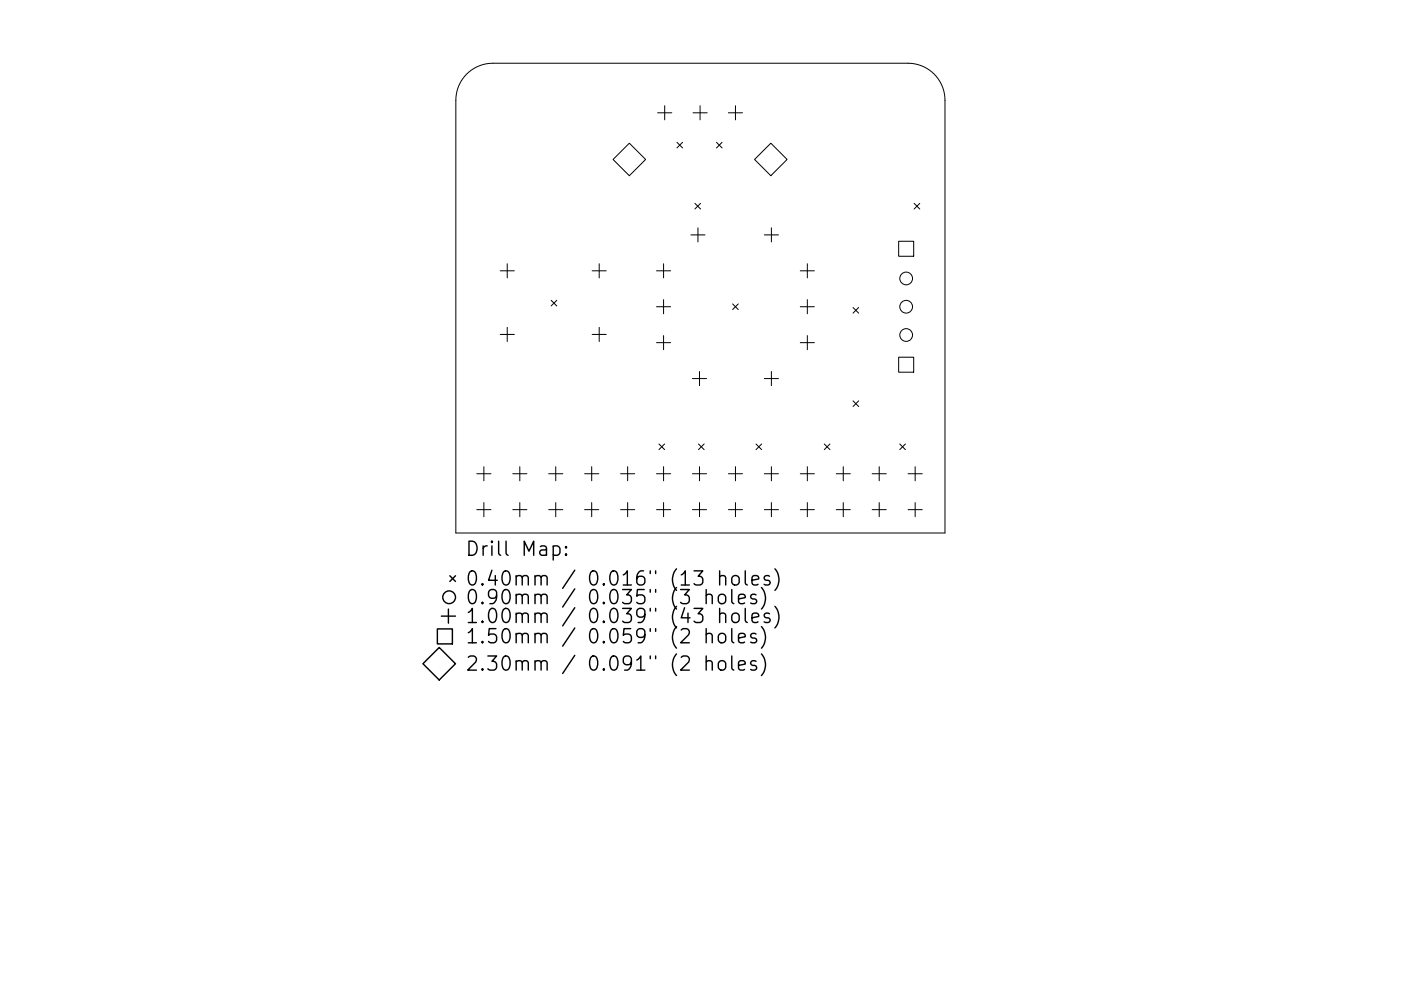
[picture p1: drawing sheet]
<svg xmlns="http://www.w3.org/2000/svg" width="297mm" height="210mm" viewBox="0 0 297 210" stroke-linecap="round" stroke-linejoin="round" font-family="sans-serif">
<defs><g id="words">
<g font-size="4.2">
<text x="98.6" y="118">Drill Map:</text>
<text x="98.6" y="124.3">0.40mm / 0.016&quot; (13 holes)</text>
<text x="98.6" y="128.2">0.90mm / 0.035&quot; (3 holes)</text>
<text x="98.6" y="132.2">1.00mm / 0.039&quot; (43 holes)</text>
<text x="98.6" y="136.5">1.50mm / 0.059&quot; (2 holes)</text>
<text x="98.6" y="142.3">2.30mm / 0.091&quot; (2 holes)</text>
</g>
</g></defs>
<g fill="none" stroke="#000" stroke-width=".21">
<path d="M98.9 15.7a7.8 7.8 0 0 1 5.6-2.3h88a7.8 7.8 0 0 1 7.9 7.9v91.8h-103.8v-91.8a7.8 7.8 0 0 1 2.3-5.6zM133.4 30.4l3.5 3.4-3.5 3.5-3.4-3.5zM139.4 23.9h3M140.9 22.4v3M143.5 30.2l1.2 1.2M144.7 30.2l-1.2 1.2M146.9 23.9h3M148.4 22.4v3M151.9 30.2l1.2 1.2M153.1 30.2l-1.2 1.2M154.4 23.9h3M155.9 22.4v3"/>
<path d="M160 33.8l3.4-3.4 3.5 3.4-3.5 3.5zM106 57.5h3M107.5 56v3M125.5 57.5h3M127 56v3M139.2 57.5h3M140.7 56v3M146.5 49.8h3M147.3 43.1l1.2 1.2M148 48.3v3M148.5 43.1l-1.2 1.2M162.1 49.8h3"/>
<path d="M163.6 48.3v3M169.7 57.5h3M171.2 56v3M190.5 51.2h3.2v3.2h-3.2zM193.8 43.1l1.2 1.2M195 43.1l-1.2 1.2M106 71h3M107.5 69.5v3M116.8 63.7l1.2 1.2M118 63.7l-1.2 1.2M125.5 71h3M127 69.5v3"/>
<path d="M139.2 65.1h3M139.2 72.7h3M140.7 63.6v3M140.7 71.2v3M148.3 78.8v3M155.3 64.5l1.2 1.2M156.5 64.5l-1.2 1.2M163.6 78.8v3M169.7 65.1h3M169.7 72.7h3M171.2 63.6v3M171.2 71.2v3"/>
<path d="M180.9 65.2l1.2 1.2M182.1 65.2l-1.2 1.2M190.5 75.8h3.2v3.2h-3.2zM102.6 99v3M110.2 99v3M117.8 99v3M125.5 99v3M133.1 99v3M139.7 94.2l1.2 1.2M140.7 99v3M140.9 94.2l-1.2 1.2M146.8 80.3h3"/>
<path d="M148.1 94.2l1.2 1.2M148.3 99v3M149.3 94.2l-1.2 1.2M155.9 99v3M160.3 94.2l1.2 1.2M161.5 94.2l-1.2 1.2M162.1 80.3h3M163.6 99v3M171.2 99v3M174.8 94.2l1.2 1.2M176 94.2l-1.2 1.2M178.8 99v3"/>
<path d="M180.9 85.1l1.2 1.2M182.1 85.1l-1.2 1.2M186.4 99v3M190.8 94.2l1.2 1.2M192 94.2l-1.2 1.2M194 99v3M101.1 100.5h3M101.1 108.1h3M102.6 106.6v3M108.7 100.5h3M108.7 108.1h3M110.2 106.6v3"/>
<path d="M116.3 100.5h3M116.3 108.1h3M117.8 106.6v3M124 100.5h3M124 108.1h3M125.5 106.6v3M131.6 100.5h3M131.6 108.1h3M133.1 106.6v3M139.2 100.5h3M139.2 108.1h3M140.7 106.6v3"/>
<path d="M146.8 100.5h3M146.8 108.1h3M148.3 106.6v3M154.4 100.5h3M154.4 108.1h3M155.9 106.6v3M162.1 100.5h3M162.1 108.1h3M163.6 106.6v3M169.7 100.5h3M169.7 108.1h3M171.2 106.6v3"/>
<path d="M177.3 100.5h3M177.3 108.1h3M178.8 106.6v3M184.9 100.5h3M184.9 108.1h3M186.4 106.6v3M192.5 100.5h3M192.5 108.1h3M194 106.6v3"/>
<circle cx="192.1" cy="59.1" r="1.35"/>
<circle cx="192.1" cy="71.1" r="1.35"/>
<circle cx="192.1" cy="65.1" r="1.35"/>
</g>
<g fill="none" stroke="#000" stroke-width=".3">
<path d="M117.3 116l.9-.2 .5 .6v.8l-.3 .5-.2 .1-.9-.1M120 117.5l.2 .2-.2 .1-.1-.1 .1-.2v.3M120 116l.2 .1-.2 .1-.1-.1 .1-.1v.2M92.7 133.4h3.2v3.2h-3.2zM93.1 137.4l3.5 3.4-3.5 3.5-3.4-3.5zM93.6 130.7h3M95.1 129.2v3M95.4 122.2l1.2 1.2M96.6 122.2l-1.2 1.2M149.7 126.4a.74 .74 0 0 1 1.3 .1v1.6M149.7 134.7a.74 .74 0 0 1 1.3 .1v1.6M149.7 125.1v3"/>
<path d="M149.7 133.4v3M149.7 139.2v3M152.4 126.4a.81 .81 0 0 1 .8-.3 .81 .81 0 0 1 .7 .5v.9a.81 .81 0 0 1-.8 .6 .81 .81 0 0 1-.8-.6v-.9zM152.4 134.7a.81 .81 0 0 1 .8-.3 .81 .81 0 0 1 .7 .5v.9a.81 .81 0 0 1-.8 .6 .81 .81 0 0 1-.8-.6v-.9zM152.6 122.4a.74 .74 0 0 1 1.3 .1v1.6M152.6 130.4a.74 .74 0 0 1 1.3 .1v1.6M152.6 121.1v3M152.6 129.1v3M155.2 125.1v2.5l.4 .5M155.2 133.4v2.5l.4 .5M155.2 139.2v2.5l.4 .5M155.3 122.4a.81 .81 0 0 1 .8-.3 .81 .81 0 0 1 .6 .6v.8a.81 .81 0 0 1-.8 .6 .81 .81 0 0 1-.7-.6v-.8z"/>
<path d="M155.4 130.2a.81 .81 0 0 1 1.3 .4v.9a.81 .81 0 0 1-.8 .6 .81 .81 0 0 1-.7-.6v-.9zM156.6 127.1l1.4-.3-.1-.6-.9-.1-.4 .4v1.1l.1 .3 .3 .2 .9-.2M156.6 135.4l1.4-.3-.1-.6-.9-.1-.4 .4v1.1l.1 .3 .3 .2 .9-.2M158 121.1v2.6l.4 .4M158 129.1v2.5l.4 .5M159.4 123.1l1.5-.3-.2-.5-.8-.2-.5 .4v1.2l.2 .3 .3 .1 .8-.1M159.4 131.1l1.5-.3-.2-.6-.8-.1-.5 .4v1.1l.2 .3 .3 .2 .8-.2M160.3 126.2l-.7-.1-.4 .4 .1 .4 1 .3 .1 .3-.1 .4-.3 .2-.8-.2M160.3 134.5l-.7-.1-.4 .4 .1 .4 1 .3 .1 .3-.1 .4-.3 .2-.8-.2M161.4 124.6a3.4 3.4 0 0 1 0 4.6M161.4 132.9a3.4 3.4 0 0 1 0 4.6M161.4 138.7a3.4 3.4 0 0 1 0 4.6"/>
<path d="M163.2 122.3l-.8-.2-.4 .4 .2 .5 1 .3 .1 .2-.1 .5-.3 .1-.9-.1M163.2 130.2l-.8-.1-.4 .4 .2 .4 1 .3 .1 .3-.1 .4-.3 .2-.9-.2M164.3 120.7a3.4 3.4 0 0 1 0 4.6M164.3 128.6a3.4 3.4 0 0 1 0 4.6M149.7 140.5a.74 .74 0 0 1 1.3 .1v1.6M152.4 140.5a.81 .81 0 0 1 .8-.3 .81 .81 0 0 1 .7 .5v.9a.81 .81 0 0 1-.8 .6 .81 .81 0 0 1-.8-.6v-.9zM156.6 141.2l1.4-.3-.1-.6-.9-.1-.4 .4v1.1l.1 .3 .3 .2 .9-.2M160.3 140.3l-.7-.1-.4 .4 .1 .4 1 .3 .1 .3-.1 .4-.3 .2-.8-.2"/>
<circle cx="95.2" cy="126.7" r="1.35"/>
</g>
<use href="#words"/>
</svg>
